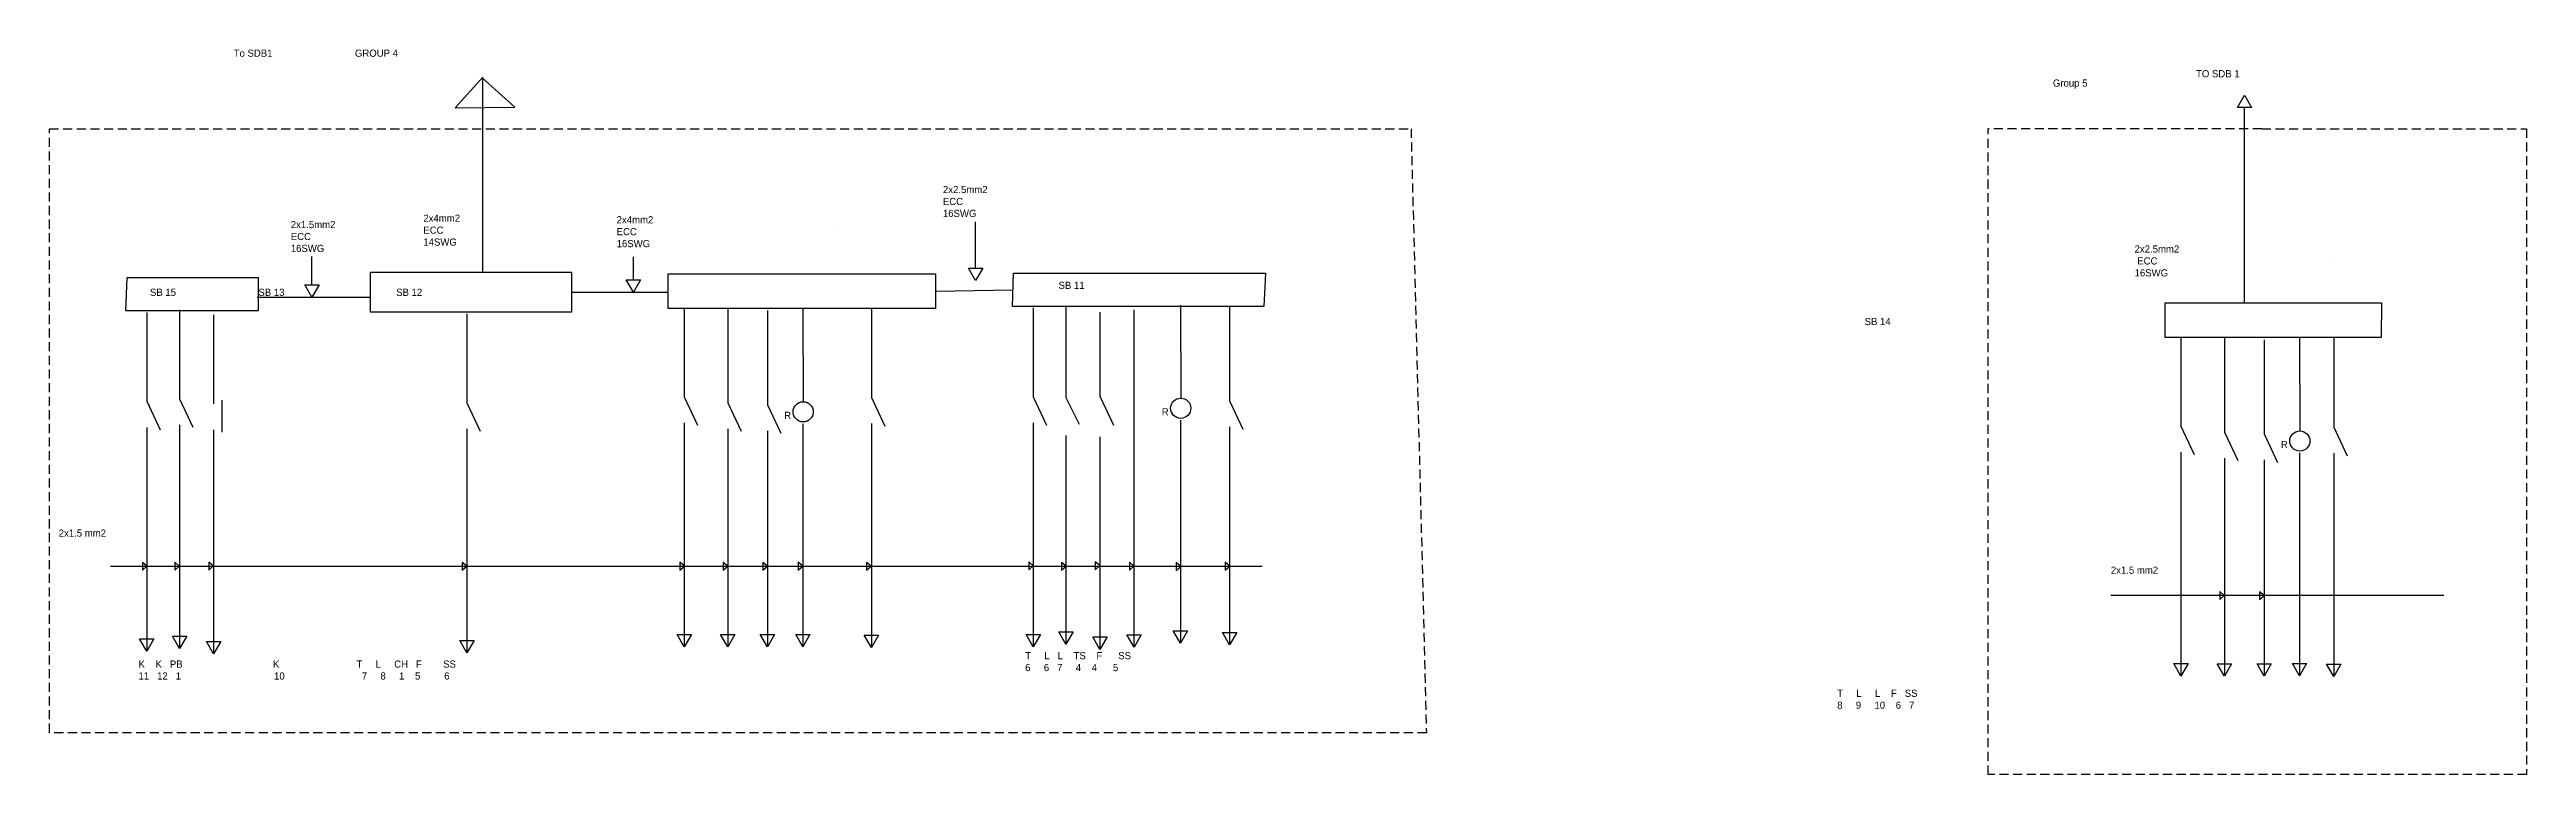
# Model space of a CAD drawing. Header units: millimetres. Extents: x 1150 to 3916, y 916 to 1169.
# Drawn here: x 3050 to 3916, y 916 to 1169 of the extents above; entities that cross this region are included whole.
import ezdxf

# ---------------------------------------------------------------- set-up
doc = ezdxf.new("R2010")
doc.units = ezdxf.units.MM
doc.linetypes.add('HIDDEN2', pattern=[4.7625, 3.175, -1.5875])

msp = doc.modelspace()

# ---------------------------------------------------------------- linework, layer by layer
for p, q in [((3201.76, 1159.46), (3192.09, 1148.65)), ((3212.94, 1148.96), (3201.52, 1159.19)), ((3201.76, 1091.2), (3201.76, 1159.46)), ((3814.84, 1148.79), (3817.34, 1153.12)), ((3817.34, 1153.12), (3819.84, 1148.79)), ((3192.09, 1148.65), (3212.94, 1148.96)), ((3819.84, 1148.79), (3814.84, 1148.79)), ((3817.34, 1080.54), (3817.34, 1148.79)), ((3373.97, 1092.68), (3373.97, 1108.82)), ((3324.88, 1105.99), (3324.88, 1105.99)), ((3142.11, 1086.85), (3142.11, 1096.68)), ((3254.43, 1088.56), (3254.43, 1096.63)), ((3371.47, 1092.68), (3376.47, 1092.68)), ((3373.97, 1088.35), (3371.47, 1092.68)), ((3376.47, 1092.68), (3373.97, 1088.35)), ((3847.83, 1095.77), (3847.83, 1095.77)), ((3123, 1082.52), (3162.55, 1082.52)), ((3139.61, 1086.85), (3144.61, 1086.85)), ((3142.11, 1082.52), (3139.61, 1086.85)), ((3144.61, 1086.85), (3142.11, 1082.52)), ((3232.83, 1084.23), (3266.56, 1084.23)), ((3251.93, 1088.56), (3256.93, 1088.56)), ((3254.43, 1084.23), (3251.93, 1088.56)), ((3256.93, 1088.56), (3254.43, 1084.23)), ((3359.97, 1084.56), (3387.03, 1085.08)), ((3084.4, 1077.2), (3084.4, 1046.1)), ((3095.83, 1078.1), (3095.83, 1047)), ((3107.71, 1076.29), (3107.71, 1045.19)), ((3196.26, 1076.67), (3196.26, 1045.56)), ((3272.2, 1078.79), (3272.2, 1047.68)), ((3287.39, 1078.5), (3287.39, 1045.59)), ((3301.26, 1077.83), (3301.26, 1044.91)), ((3313.6, 1078.46), (3313.73, 1045.95)), ((3337.61, 1078.49), (3337.61, 1047.38)), ((3394.13, 1078.77), (3394.13, 1047.67)), ((3405.53, 1079.07), (3405.53, 1047.46)), ((3417.41, 1077.26), (3417.41, 1047.65)), ((3429.29, 1078.03), (3429.29, 1034.38)), ((3445.53, 1079.69), (3445.65, 1047.19)), ((3462.71, 1079.24), (3462.71, 1046.32)), ((3795.15, 1068.57), (3795.15, 1037.47)), ((3810.33, 1068.29), (3810.33, 1035.37)), ((3824.21, 1067.61), (3824.21, 1034.7)), ((3836.55, 1068.24), (3836.67, 1035.74)), ((3848.53, 1068.14), (3848.53, 1037.03)), ((3272.2, 1047.68), (3276.86, 1037.74)), ((3337.61, 1047.38), (3342.27, 1037.44)), ((3394.13, 1047.67), (3398.79, 1037.73)), ((3405.55, 1047.46), (3410.2, 1038.12)), ((3417.48, 1047.71), (3422.13, 1037.77)), ((3084.4, 1046.1), (3089.05, 1036.16)), ((3095.83, 1047), (3100.48, 1037.06)), ((3110.6, 1046.45), (3110.6, 1035.28)), ((3196.26, 1045.56), (3200.91, 1035.62)), ((3272.2, 1038.59), (3272.2, 990.6)), ((3287.39, 1045.59), (3292.04, 1035.65)), ((3301.26, 1044.91), (3305.91, 1034.97)), ((3394.13, 1038.57), (3394.13, 990.58)), ((3445.53, 1039.49), (3445.53, 991.5)), ((3462.71, 1046.32), (3467.36, 1036.38)), ((3084.4, 1037), (3084.4, 989.01)), ((3095.83, 1037.9), (3095.83, 989.91)), ((3107.71, 1036.09), (3107.71, 988.1)), ((3196.26, 1036.47), (3196.26, 988.48)), ((3287.39, 1036.49), (3287.39, 988.5)), ((3301.26, 1035.82), (3301.26, 987.83)), ((3313.6, 1038.26), (3313.6, 990.27)), ((3337.61, 1038.29), (3337.61, 990.3)), ((3405.53, 1034.19), (3405.53, 961.23)), ((3417.41, 1033.63), (3417.41, 959.43)), ((3429.29, 1034.38), (3429.29, 960.2)), ((3462.71, 1037.22), (3462.71, 989.23)), ((3795.15, 1037.47), (3799.8, 1027.53)), ((3810.33, 1035.37), (3814.99, 1025.43)), ((3824.21, 1034.7), (3828.86, 1024.75)), ((3848.53, 1037.03), (3853.18, 1027.09)), ((3795.15, 1028.37), (3795.15, 980.38)), ((3810.33, 1026.27), (3810.33, 978.28)), ((3824.21, 1025.6), (3824.21, 977.61)), ((3836.55, 1028.04), (3836.55, 980.05)), ((3848.53, 1027.94), (3848.53, 979.95)), ((3071.7, 988.5), (3353.74, 988.5)), ((3084.45, 988.45), (3082.86, 989.79)), ((3082.86, 989.79), (3082.86, 987.05)), ((3082.86, 987.05), (3084.45, 988.45)), ((3084.4, 989.01), (3084.4, 958.73)), ((3095.71, 988.48), (3094.13, 989.82)), ((3094.13, 989.82), (3094.13, 987.07)), ((3094.13, 987.07), (3095.71, 988.48)), ((3095.83, 989.91), (3095.83, 959.63)), ((3107.6, 988.53), (3106.02, 989.87)), ((3106.02, 989.87), (3106.02, 987.12)), ((3106.02, 987.12), (3107.6, 988.53)), ((3107.71, 988.1), (3107.71, 957.82)), ((3196.16, 988.45), (3194.57, 989.79)), ((3194.57, 989.79), (3194.57, 987.05)), ((3194.57, 987.05), (3196.16, 988.45)), ((3196.26, 988.48), (3196.26, 958.19)), ((3272.23, 988.49), (3270.65, 989.83)), ((3270.65, 989.83), (3270.65, 987.08)), ((3270.65, 987.08), (3272.23, 988.49)), ((3272.2, 990.6), (3272.2, 960.32)), ((3287.35, 988.44), (3285.76, 989.78)), ((3285.76, 989.78), (3285.76, 987.03)), ((3285.76, 987.03), (3287.35, 988.44)), ((3287.39, 988.5), (3287.39, 960.32)), ((3301.26, 988.43), (3299.68, 989.77)), ((3299.68, 989.77), (3299.68, 987.02)), ((3299.68, 987.02), (3301.26, 988.43)), ((3301.26, 987.83), (3301.26, 960.32)), ((3313.59, 988.52), (3312.01, 989.86)), ((3312.01, 989.86), (3312.01, 987.11)), ((3312.01, 987.11), (3313.59, 988.52)), ((3313.6, 990.27), (3313.6, 960.32)), ((3337.45, 988.43), (3335.86, 989.77)), ((3335.86, 989.77), (3335.86, 987.02)), ((3335.86, 987.02), (3337.45, 988.43)), ((3337.61, 990.3), (3337.61, 960.02)), ((3353.74, 988.5), (3364.09, 988.5)), ((3364.09, 988.5), (3441.93, 988.5)), ((3394.15, 988.61), (3392.57, 989.95)), ((3392.57, 989.95), (3392.57, 987.21)), ((3392.57, 987.21), (3394.15, 988.61)), ((3394.13, 990.58), (3394.13, 960.3)), ((3405.57, 988.43), (3403.99, 989.76)), ((3403.99, 989.76), (3403.99, 987.02)), ((3403.99, 987.02), (3405.57, 988.43)), ((3417.39, 988.65), (3415.81, 989.98)), ((3415.81, 989.98), (3415.81, 987.24)), ((3415.81, 987.24), (3417.39, 988.65)), ((3429.28, 988.51), (3427.7, 989.85)), ((3427.7, 989.85), (3427.7, 987.11)), ((3427.7, 987.11), (3429.28, 988.51)), ((3441.93, 988.5), (3474.07, 988.5)), ((3445.66, 988.4), (3444.08, 989.73)), ((3444.08, 989.73), (3444.08, 986.99)), ((3444.08, 986.99), (3445.66, 988.4)), ((3445.53, 991.5), (3445.53, 961.55)), ((3462.76, 988.52), (3461.18, 989.86)), ((3461.18, 989.86), (3461.18, 987.12)), ((3461.18, 987.12), (3462.76, 988.52)), ((3462.71, 989.23), (3462.71, 961.05)), ((3770.63, 978.28), (3876.69, 978.28)), ((3795.15, 980.38), (3795.15, 950.1)), ((3810.29, 978.22), (3808.71, 979.56)), ((3808.71, 979.56), (3808.71, 976.82)), ((3808.71, 976.82), (3810.29, 978.22)), ((3810.33, 978.28), (3810.33, 950.1)), ((3824.21, 978.21), (3822.62, 979.55)), ((3822.62, 979.55), (3822.62, 976.8)), ((3822.62, 976.8), (3824.21, 978.21)), ((3836.55, 980.05), (3836.55, 950.1)), ((3848.53, 979.95), (3848.53, 953.27)), ((3876.69, 978.28), (3887.04, 978.28)), ((3824.21, 977.61), (3824.21, 950.1)), ((3081.89, 963.03), (3086.89, 963.03)), ((3084.39, 958.7), (3081.89, 963.03)), ((3086.89, 963.03), (3084.39, 958.7)), ((3093.33, 963.96), (3098.33, 963.96)), ((3095.83, 959.63), (3093.33, 963.96)), ((3098.33, 963.96), (3095.83, 959.63)), ((3105.21, 962.15), (3110.21, 962.15)), ((3107.71, 957.82), (3105.21, 962.15)), ((3110.21, 962.15), (3107.71, 957.82)), ((3193.76, 962.52), (3198.76, 962.52)), ((3196.26, 958.19), (3193.76, 962.52)), ((3198.76, 962.52), (3196.26, 958.19)), ((3269.69, 964.61), (3274.69, 964.61)), ((3272.19, 960.28), (3269.69, 964.61)), ((3274.69, 964.61), (3272.19, 960.28)), ((3284.89, 964.56), (3289.89, 964.56)), ((3287.39, 960.23), (3284.89, 964.56)), ((3289.89, 964.56), (3287.39, 960.23)), ((3298.76, 964.56), (3303.76, 964.56)), ((3301.26, 960.23), (3298.76, 964.56)), ((3303.76, 964.56), (3301.26, 960.23)), ((3311.11, 964.62), (3316.11, 964.62)), ((3313.61, 960.29), (3311.11, 964.62)), ((3316.11, 964.62), (3313.61, 960.29)), ((3335.1, 964.31), (3340.1, 964.31)), ((3337.6, 959.98), (3335.1, 964.31)), ((3340.1, 964.31), (3337.6, 959.98)), ((3391.62, 964.59), (3396.62, 964.59)), ((3394.12, 960.26), (3391.62, 964.59)), ((3396.62, 964.59), (3394.12, 960.26)), ((3403.06, 965.53), (3408.06, 965.53)), ((3405.56, 961.2), (3403.06, 965.53)), ((3408.06, 965.53), (3405.56, 961.2)), ((3414.94, 963.72), (3419.94, 963.72)), ((3417.44, 959.39), (3414.94, 963.72)), ((3419.94, 963.72), (3417.44, 959.39)), ((3426.83, 964.5), (3431.83, 964.5)), ((3429.33, 960.16), (3426.83, 964.5)), ((3431.83, 964.5), (3429.33, 960.16)), ((3443.03, 965.86), (3448.03, 965.86)), ((3445.53, 961.53), (3443.03, 965.86)), ((3448.03, 965.86), (3445.53, 961.53)), ((3460.21, 965.29), (3465.21, 965.29)), ((3462.71, 960.96), (3460.21, 965.29)), ((3465.21, 965.29), (3462.71, 960.96)), ((3792.64, 954.4), (3797.64, 954.4)), ((3795.14, 950.07), (3792.64, 954.4)), ((3797.64, 954.4), (3795.14, 950.07)), ((3807.84, 954.34), (3812.84, 954.34)), ((3810.34, 950.01), (3807.84, 954.34)), ((3812.84, 954.34), (3810.34, 950.01)), ((3821.71, 954.34), (3826.71, 954.34)), ((3824.21, 950.01), (3821.71, 954.34)), ((3826.71, 954.34), (3824.21, 950.01)), ((3834.06, 954.41), (3839.06, 954.41)), ((3836.56, 950.08), (3834.06, 954.41)), ((3839.06, 954.41), (3836.56, 950.08)), ((3846.04, 954.25), (3851.04, 954.25)), ((3848.54, 949.92), (3846.04, 954.25)), ((3848.53, 953.27), (3848.53, 949.95)), ((3851.04, 954.25), (3848.54, 949.92))]:
    msp.add_line(p, q)
at = {"linetype": 'HIDDEN2'}
for p, q in [((3727.73, 915.64), (3727.73, 1141.51)), ((3823.41, 1141.34), (3727.73, 1141.34)), ((3823.41, 1141.34), (3915.86, 1141.34)), ((3915.86, 1141.34), (3915.86, 915.64)), ((3915.86, 915.64), (3727.73, 915.64))]:
    msp.add_line(p, q, dxfattribs=at)
msp.add_lwpolyline([(3050.41, 1141.34), (3526.12, 1141.34), (3531.5, 930.24), (3050.41, 930.24)], close=True, dxfattribs=at)
for points in [[(3162.55, 1091.2), (3232.83, 1091.2), (3232.83, 1077.26), (3162.55, 1077.26)], [(3266.56, 1090.62), (3359.97, 1090.62), (3359.97, 1078.5), (3266.56, 1078.5)], [(3387.23, 1090.91), (3475.24, 1090.91), (3474.66, 1079.24), (3386.84, 1079.24)], [(3077.5, 1089.34), (3123.27, 1089.34), (3123.27, 1077.68), (3077.1, 1077.68)], [(3789.65, 1080.54), (3865.22, 1080.54), (3865.08, 1068.42), (3789.65, 1068.42)]]:
    msp.add_lwpolyline(points, close=True)
for centre in [(3313.73, 1042.43), (3445.65, 1043.67), (3836.67, 1032.22)]:
    msp.add_circle(centre, 3.52)

# ---------------------------------------------------------------- texts
at = {"char_height": 2.5, "attachment_point": 1}
for s, insert, width in [('\\P \\P                                                 To SDB1                               GROUP 4', (3069.24, 1177.39), 155.7154), ('TO SDB 1', (3800.41, 1161.88), 80.3145), ('Group 5', (3750.4, 1158.62), 34.7995), (' 2x2.5mm2\\P ECC\\P 16SWG', (3361.63, 1121.38), 24.0235), ('\\P\\P\\P\\pt2.5,5; 2x1.5mm2\\P\\ptz; ECC\\P 16SWG', (3133.77, 1121.65), 31.2778), ('\\P\\P2x4mm2\\PECC\\P14SWG', (3181.02, 1119.69), 29.9125), (' 2x4mm2\\P ECC\\P 16SWG', (3247.63, 1110.82), 27.9915), ('         2x2.5mm2\\P          ECC\\P         16SWG', (3770.58, 1100.6), 49.2917), ('\\P\\P\\P\\P\\P         SB 15                               SB 13                                          SB 12', (3077.14, 1106.3), 248.8227), ('        SB 11', (3395.53, 1087.9), 31.9588), ('\\P\\P\\P\\P\\P                                                                                           SB 14', (3600.09, 1096.08), 248.8227), ('\\P   R', (3304.31, 1046.62), 18.2776), ('\\P   R', (3436.24, 1047.85), 18.2776), ('\\P   R', (3827.26, 1036.4), 18.2776), ('2x1.5 mm2 ^I', (3053.61, 1001.29), 22.9248), ('2x1.5 mm2 ^I', (3770.63, 988.31), 22.9248), ('\\P                                                                                       \\P                                                                                    \\P K    K   PB                                  K                             T     L     CH   F        SS \\P 11   12   1                                   10                             7     8     1    5         6                         \\P                                           ', (3080.56, 968), 287.711), ('T     L   L    TS    F      SS     \\P6     6   7     4    4      5', (3391.31, 958.44), 76.5707), ('\\P                                                                                       \\P                                                                                    \\P                                                                             T     L     L    F   SS\\P                                                                             8     9     10    6   7  \\P                                           ', (3603.51, 957.79), 287.711)]:
    msp.add_mtext(s, dxfattribs=dict(at, insert=insert, width=width))

doc.saveas('drawing.dxf')
